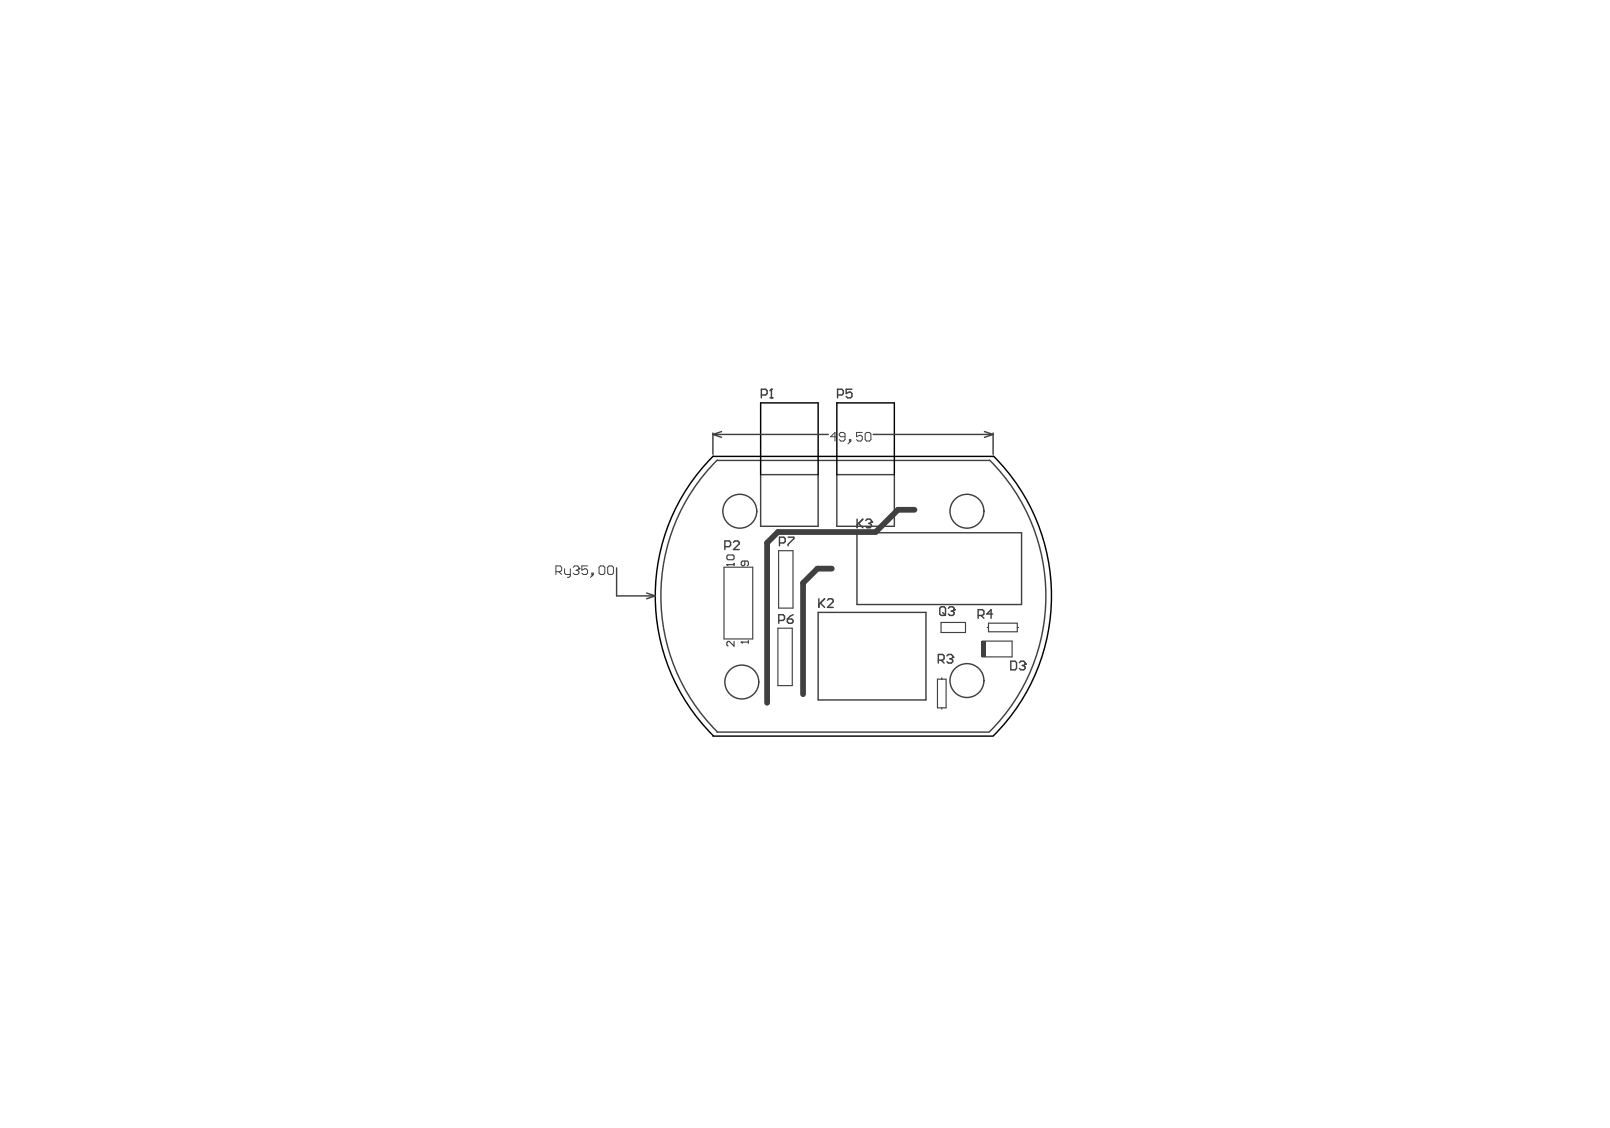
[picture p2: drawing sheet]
<svg xmlns="http://www.w3.org/2000/svg" width="284mm" height="199mm" viewBox="0 0 284 199" stroke-linecap="round" stroke-linejoin="round" font-family="sans-serif">
<g fill="none" stroke="#404040" stroke-width=".25">
<path d="M126.5 81.2h48M126.5 81.1a33.9 33.9 0 0 0 0 48M134.2 83.7h10.1v9.1h-10.1zM147.6 83.7h10.2v9.1h-10.2zM151.2 94h29v12.6h-29zM174.5 81.1a33.9 33.9 0 0 1 0 48M144.3 108h19v15.5h-19zM126.5 129.1h48"/>
<circle cx="130.5" cy="90.2" r="2.99"/>
<circle cx="170.6" cy="90.2" r="2.99"/>
<circle cx="130.8" cy="120.3" r="2.99"/>
<circle cx="170.6" cy="120" r="2.99"/>
</g>
<path d="M137.3 97.1h2.6v10.2h-2.6zM127.7 100h5.1v12.7h-5.1zM137.2 110.8h2.5v10.1h-2.5zM165.4 119.8h1.5v5.1h-1.5zM166 109.8h4.3v1.8h-4.3zM166.1 119.6v.2M173.2 113.1h5.3v2.8h-5.3M174.1 110.7h.3M174.4 109.9h5v1.5h-5zM179.4 110.7h.3M166.1 124.9v.2" fill="none" stroke="#404040" stroke-width=".2"/>
<path d="M161.3 89.9h-2.9l-3.9 3.9h-17.3l-1.9 1.9v28.3M146.7 100.3h-2.5l-2.5 2.5v19.7" fill="none" stroke="#404040" stroke-width="1"/>
<path d="M173.1 113.1h.8v2.8h-.8z" fill-rule="evenodd" fill="#404040"/>
<path d="M128.2 99.6h.1M128.2 98.1l.2-.2h.9l.2 .2v.4l-.2 .2h-.9l-.2-.2zM128.2 99.6h1.3M128.2 99.6l.2 .2M129.5 99.4v.4M131.4 99v.6l-.2 .2h-.3l-.2-.2v-.4l.2-.2h.9l.2 .2v.4l-.2 .2M129.5 113.1v.9l-.9-.9h-.2l-.2 .2v.5l.2 .2M130.7 113.3h.1M130.7 113.3h1.3M130.7 113.3l.2 .2M132 113v.5" fill="none" stroke="#404040" stroke-width=".2"/>
<g fill="none" stroke="#404040" stroke-width=".25">
<path d="M125.8 76.4v3.7M125.8 76.6l1.5 .5M125.8 76.6h20.3M127.3 76.1l-1.5 .5M134.3 69.7h.8l.2-.3v-.5l-.2-.2h-.8v1.5M135.8 70.2h.5M136.1 68.7h.1M136.1 68.7l-.3 .2M136.1 68.7v1.5M147.7 69.7h.8l.3-.3v-.5l-.3-.2h-.8v1.5M150.3 68.7h-1v.7l.5-.2h.2l.3 .2v.5l-.3 .3h-.5l-.2-.3M154 76.6h21.2"/>
<path d="M173.7 76.1l1.5 .5M175.2 76.4v3.7M175.2 76.6l-1.5 .5M127.9 96.4h.7l.3-.2v-.5l-.3-.3h-.7v1.5M129.4 95.7l.2-.3h.5l.3 .3v.2l-1 1h1M137.5 95.8h.8l.2-.3v-.5l-.2-.2h-.8v1.5M139 94.8h1v.2l-1 1v.3M151.2 91.6v1.5M151.4 92.3l.8 .8M152.2 91.6l-1 1M152.7 91.8l.3-.2h.5l.2 .2v.3M153.2 92.3h.3"/>
<path d="M153.5 92.3l.2 .3v.2l-.2 .3h-.5l-.3-.3M153.7 92.1h.1M153.7 92.1l-.2 .2M108.8 100.2v4.9h6.8M114.1 104.6l1.5 .5M115.6 105.1l-1.5 .5M137.4 109.4h.7l.3-.2v-.5l-.3-.3h-.7v1.5M138.9 109.2h.7l.3 .2v.3l-.3 .2h-.5l-.2-.2zM139.9 108.4l-.5 .3-.5 .5M144.4 105.6v1.5M144.7 106.4l.8 .7M145.5 105.6l-1.1 1"/>
<path d="M146 105.9l.2-.3h.5l.3 .3v.2l-1 1h1M165.5 116.5h.8l.2-.3v-.5l-.2-.3h-.8v1.6M165.8 107.3l.2-.3h.5l.3 .3v1l-.3 .3h-.5l-.2-.3zM166 116.5l.5 .5M166.3 108l.5 .6M167 115.7l.3-.3h.5l.2 .3v.2M167.3 107.3l.2-.3h.5l.3 .3v.2M167.5 116.2h.3M167.8 116.2l.2 .3v.2l-.2 .3h-.5l-.3-.3M167.8 107.8h.2M168 115.9h.1M168 115.9l-.2 .3"/>
<path d="M168 107.8l.3 .2v.3l-.3 .3h-.5l-.2-.3M168.3 107.5h.1M168.3 107.5l-.3 .3M172.5 108.6h.8l.3-.3v-.5l-.3-.3h-.8v1.6M173 108.6l.6 .5M175.1 108.3h-1l.7-.8v1.6M178.3 116.6h.8l.2 .3v1l-.2 .2h-.8zM179.8 116.9l.3-.3h.5l.2 .3v.2M180.3 117.4h.3M180.6 117.4l.2 .2v.3l-.2 .2h-.5l-.3-.2M180.8 117.1h.1M180.8 117.1l-.2 .3"/>
</g>
<path d="M125.8 80.5h49.4M125.8 80.4a34.8 34.8 0 0 0 0 49.4M134.2 83.7v-12.6h10.1v12.6M147.6 83.7v-12.6h10.2v12.6M175.2 80.4a34.8 34.8 0 0 1 0 49.4M125.8 129.8h49.4" fill="none" stroke="#000" stroke-width=".25"/>
<g fill="none" stroke="#404040" stroke-width=".18">
<path d="M147.5 77h-1l.8-.7v1.5M149.1 77h-.8l-.3-.2v-.3l.3-.2h.5l.3 .2v1l-.3 .3h-.5l-.3-.3M149.8 77.5h.3v.3h-.3zM150.1 77.8l-.5 .5M152.1 76.3h-1v.7l.5-.2h.2l.3 .2v.5l-.3 .3h-.5l-.2-.3M152.6 76.5l.3-.2h.5l.2 .2v1l-.2 .3h-.5l-.3-.3zM103.6 99.8h-1v.8l.5-.3h.3l.2 .3v.5l-.2 .2h-.5l-.3-.2M98.1 100.8h.7l.3-.2v-.5l-.3-.3h-.7v1.5M98.6 100.8l.5 .5M99.6 100.3v.8l.2 .2h.8M100.6 100.3v1.3l-.3 .2h-.2M101.1 100.1l.3-.3h.5l.2 .3v.2"/>
<path d="M101.6 100.6h.3M101.9 100.6l.2 .2v.3l-.2 .2h-.5l-.3-.2M102.1 100.3h.1M102.1 100.3l-.2 .3M104.4 101.1h.3v.2h-.3zM104.7 101.3l-.6 .5M105.7 100.1l.2-.3h.5l.3 .3v1l-.3 .2h-.5l-.2-.2zM107.2 100.1l.2-.3h.5l.3 .3v1l-.3 .2h-.5l-.2-.2z"/>
</g>
</svg>
